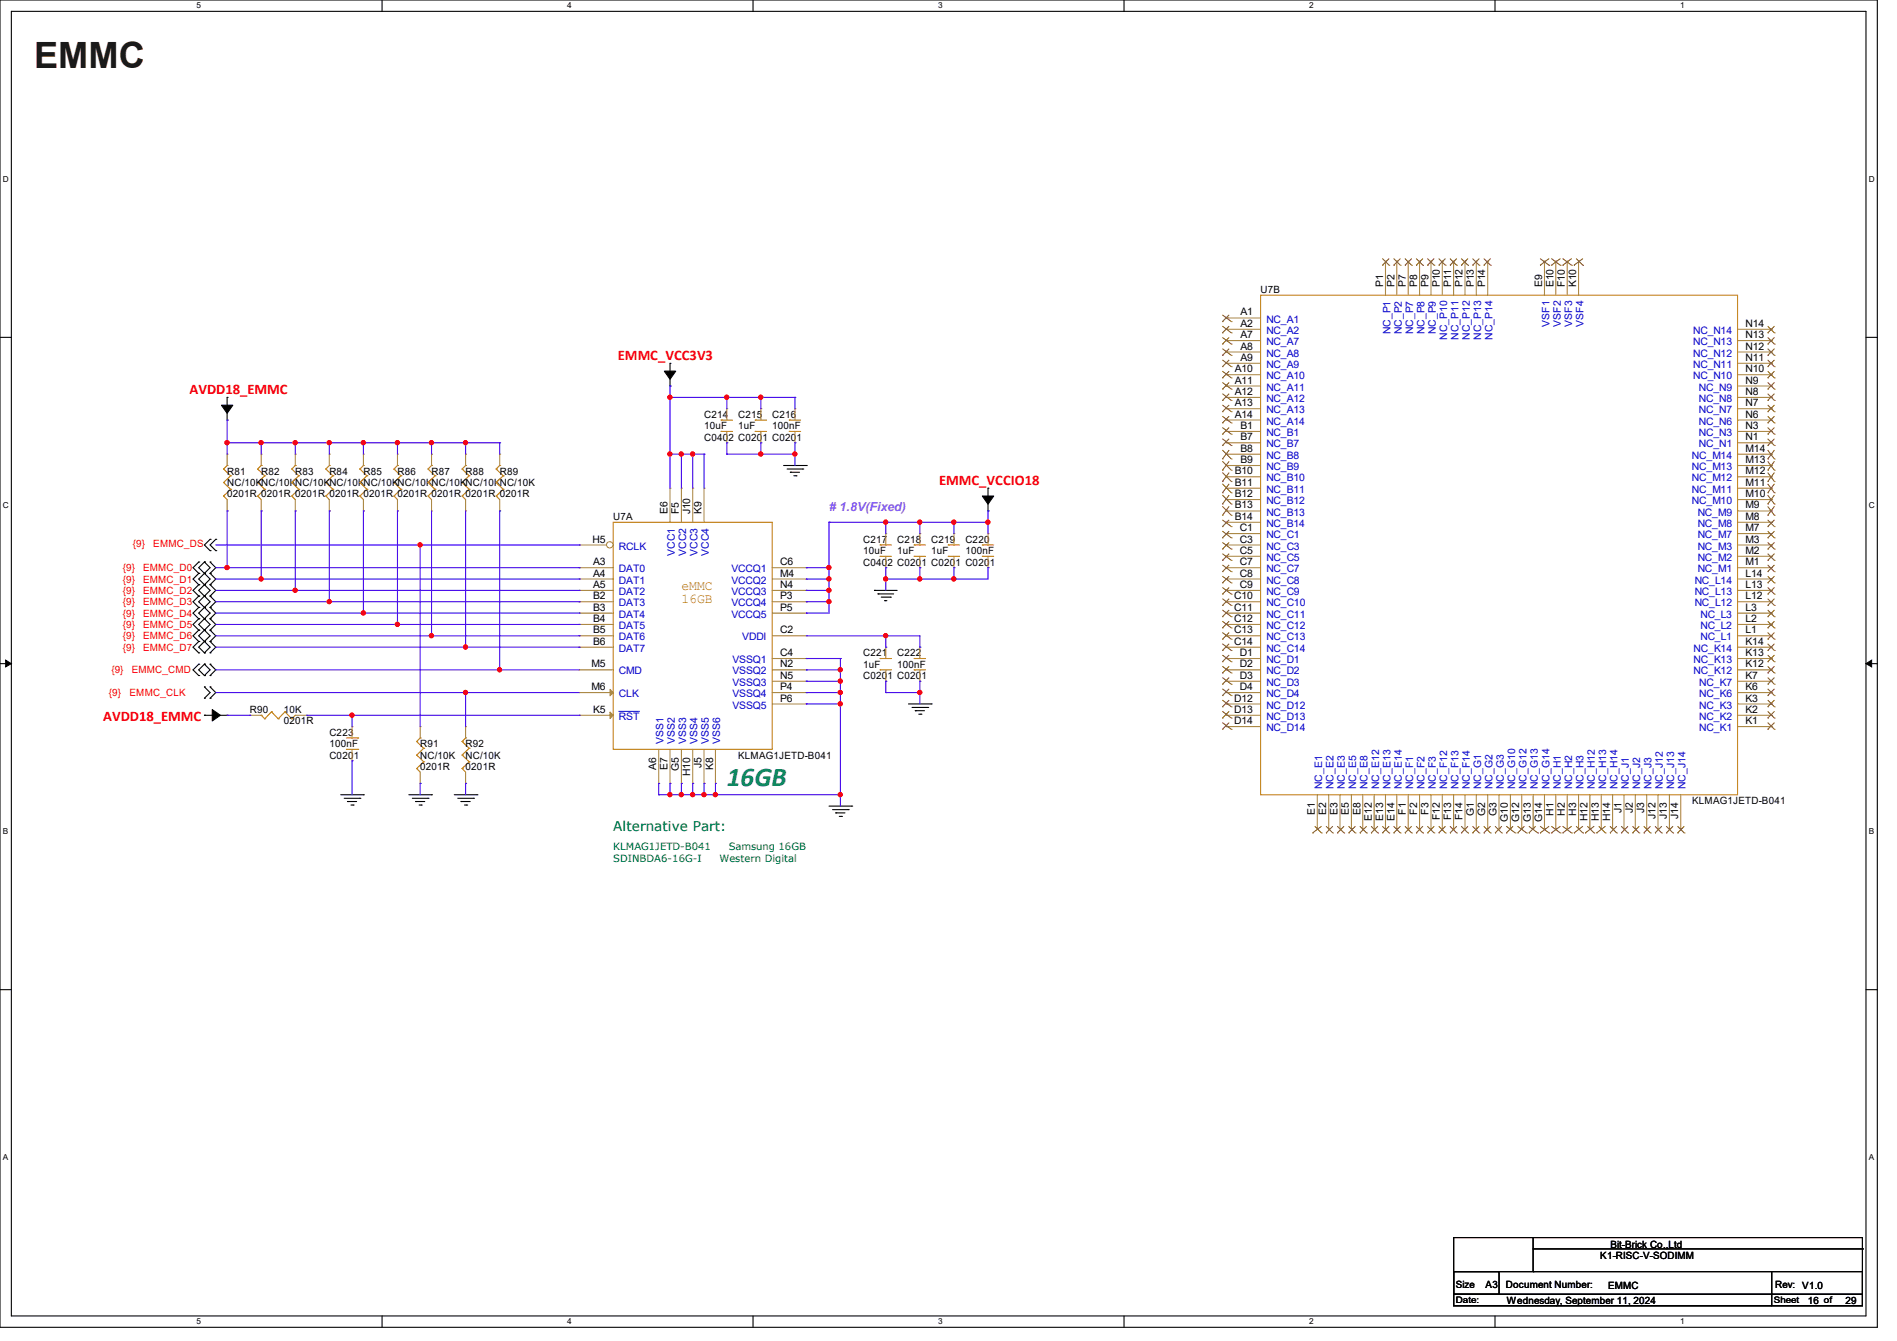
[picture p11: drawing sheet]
<svg xmlns="http://www.w3.org/2000/svg" width="297mm" height="210mm" viewBox="0 0 297 210" stroke-linecap="round" stroke-linejoin="round" font-family="sans-serif">
<defs><g id="words">
<text font-size="5.7" fill="#400000" x="5.3" y="10.6">EMMC</text>
<text font-size="4.2" fill="#008080" x="113.8" y="123.1">16GB</text>
<g font-size="2.3" fill="#f00">
<text x="96.7" y="56.4">EMMC_VCC3V3</text>
<text x="29.7" y="61.7">AVDD18_EMMC</text>
<text x="147" y="75.9">EMMC_VCCIO18</text>
<text x="16.2" y="112.9">AVDD18_EMMC</text>
</g>
<g font-size="2.1" fill="#cc8006">
<text x="106.7" y="92.3">eMMC</text>
<text x="106.7" y="94.4">16GB</text>
</g>
<text font-size="2.1" fill="#008000" x="96" y="130.1">Alternative Part:</text>
<text font-size="1.9" fill="#f0f" x="129.8" y="80"># 1.8V(Fixed)</text>
<g font-size="1.6">
<text x="197.4" y="45.9">U7B</text>
<text x="216.5" y="45" transform="rotate(-90 216.5 45)">P1</text>
<text x="218.3" y="45" transform="rotate(-90 218.3 45)">P2</text>
<text x="220.1" y="45" transform="rotate(-90 220.1 45)">P7</text>
<text x="221.9" y="45" transform="rotate(-90 221.9 45)">P8</text>
<text x="223.6" y="45" transform="rotate(-90 223.6 45)">P9</text>
<text x="225.4" y="45" transform="rotate(-90 225.4 45)">P10</text>
<text x="227.2" y="45" transform="rotate(-90 227.2 45)">P11</text>
<text x="229" y="45" transform="rotate(-90 229 45)">P12</text>
<text x="230.8" y="45" transform="rotate(-90 230.8 45)">P13</text>
<text x="232.5" y="45" transform="rotate(-90 232.5 45)">P14</text>
<text x="241.4" y="45" transform="rotate(-90 241.4 45)">E9</text>
<text x="243.2" y="45" transform="rotate(-90 243.2 45)">E10</text>
<text x="245" y="45" transform="rotate(-90 245 45)">F10</text>
<text x="246.8" y="45" transform="rotate(-90 246.8 45)">K10</text>
<text x="194.2" y="49.4">A1</text>
<text x="194.2" y="51.2">A2</text>
<text x="194.2" y="53">A7</text>
<text x="273.3" y="51.2">N14</text>
<text x="273.3" y="53">N13</text>
<text x="193.3" y="58.3">A10</text>
<text x="194.2" y="54.7">A8</text>
<text x="194.2" y="56.5">A9</text>
<text x="273.3" y="54.7">N12</text>
<text x="273.3" y="56.5">N11</text>
<text x="273.3" y="58.3">N10</text>
<text x="110.2" y="65.4">C214</text>
<text x="115.6" y="65.4">C215</text>
<text x="120.9" y="65.4">C216</text>
<text x="193.3" y="60.1">A11</text>
<text x="193.3" y="61.8">A12</text>
<text x="193.3" y="63.6">A13</text>
<text x="193.3" y="65.4">A14</text>
<text x="273.3" y="60.1">N9</text>
<text x="273.3" y="61.8">N8</text>
<text x="273.3" y="63.6">N7</text>
<text x="273.3" y="65.4">N6</text>
<text x="110.2" y="67.2">10uF</text>
<text x="110.2" y="69">C0402 C0201 C0201</text>
<text x="115.6" y="67.2">1uF</text>
<text x="120.9" y="67.2">100nF</text>
<text x="194.2" y="67.2">B1</text>
<text x="194.2" y="69">B7</text>
<text x="194.2" y="70.7">B8</text>
<text x="273.3" y="67.2">N3</text>
<text x="273.3" y="69">N1</text>
<text x="273.3" y="70.7">M14</text>
<text x="35.6" y="74.3">R81</text>
<text x="35.6" y="76.1">NC/10KNC/10KNC/10KNC/10KNC/10KNC/10KNC/10KNC/10KNC/10K</text>
<text x="35.6" y="77.9">0201R 0201R 0201R 0201R 0201R 0201R 0201R 0201R 0201R</text>
<text x="40.9" y="74.3">R82</text>
<text x="46.2" y="74.3">R83</text>
<text x="51.6" y="74.3">R84</text>
<text x="56.9" y="74.3">R85</text>
<text x="62.2" y="74.3">R86</text>
<text x="67.6" y="74.3">R87</text>
<text x="72.9" y="74.3">R88</text>
<text x="78.2" y="74.3">R89</text>
<text x="193.3" y="74.3">B10</text>
<text x="193.3" y="76.1">B11</text>
<text x="193.3" y="77.9">B12</text>
<text x="194.2" y="72.5">B9</text>
<text x="273.3" y="72.5">M13</text>
<text x="273.3" y="74.3">M12</text>
<text x="273.3" y="76.1">M11</text>
<text x="273.3" y="77.9">M10</text>
<text x="96" y="81.4">U7A</text>
<text x="104.5" y="80.5" transform="rotate(-90 104.5 80.5)">E6</text>
<text x="106.3" y="80.5" transform="rotate(-90 106.3 80.5)">F5</text>
<text x="108.1" y="80.5" transform="rotate(-90 108.1 80.5)">J10</text>
<text x="109.9" y="80.5" transform="rotate(-90 109.9 80.5)">K9</text>
<text x="193.3" y="79.6">B13</text>
<text x="193.3" y="81.4">B14</text>
<text x="194.1" y="83.2">C1</text>
<text x="273.3" y="79.6">M9</text>
<text x="273.3" y="81.4">M8</text>
<text x="273.3" y="83.2">M7</text>
<text x="92.8" y="85">H5</text>
<text x="92.8" y="88.5">A3</text>
<text x="122.1" y="88.5">C6</text>
<text x="135.1" y="85">C217</text>
<text x="135.1" y="86.8">10uF</text>
<text x="135.1" y="88.6">C0402 C0201 C0201 C0201</text>
<text x="140.5" y="85">C218</text>
<text x="140.5" y="86.8">1uF</text>
<text x="145.8" y="85">C219</text>
<text x="145.8" y="86.8">1uF</text>
<text x="151.1" y="85">C220</text>
<text x="151.1" y="86.8">100nF</text>
<text x="194.1" y="85">C3</text>
<text x="194.1" y="88.5">C7</text>
<text x="194.1" y="86.7">C5</text>
<text x="273.3" y="88.5">M1</text>
<text x="273.3" y="86.7">M2</text>
<text x="273.3" y="85">M3</text>
<text x="92.8" y="95.6">B3</text>
<text x="92.8" y="93.9">B2</text>
<text x="92.8" y="92.1">A5</text>
<text x="92.8" y="90.3">A4</text>
<text x="122.1" y="95.6">P5</text>
<text x="122.1" y="90.3">M4</text>
<text x="122.1" y="93.9">P3</text>
<text x="122.1" y="92.1">N4</text>
<text x="193.2" y="93.9">C10</text>
<text x="193.2" y="95.6">C11</text>
<text x="194.1" y="90.3">C8</text>
<text x="194.1" y="92.1">C9</text>
<text x="273.3" y="95.6">L3</text>
<text x="273.3" y="93.9">L12</text>
<text x="273.3" y="92.1">L13</text>
<text x="273.3" y="90.3">L14</text>
<text x="92.8" y="101">B6</text>
<text x="92.8" y="99.2">B5</text>
<text x="92.8" y="97.4">B4</text>
<text x="122.1" y="99.2">C2</text>
<text x="193.2" y="97.4">C12</text>
<text x="193.2" y="99.2">C13</text>
<text x="193.2" y="101">C14</text>
<text x="273.3" y="101">K14</text>
<text x="273.3" y="99.2">L1</text>
<text x="273.3" y="97.4">L2</text>
<text x="92.6" y="104.5">M5</text>
<text x="122.1" y="104.5">N2</text>
<text x="122.1" y="106.3">N5</text>
<text x="122.1" y="102.7">C4</text>
<text x="135.1" y="102.8">C221</text>
<text x="135.1" y="104.6">1uF</text>
<text x="135.1" y="106.3">C0201 C0201</text>
<text x="140.5" y="102.8">C222</text>
<text x="140.5" y="104.6">100nF</text>
<text x="194.1" y="102.7">D1</text>
<text x="194.1" y="104.5">D2</text>
<text x="194.1" y="106.3">D3</text>
<text x="273.3" y="104.5">K12</text>
<text x="273.3" y="102.7">K13</text>
<text x="273.3" y="106.3">K7</text>
<text x="39.1" y="111.7">R90</text>
<text x="44.5" y="111.7">10K</text>
<text x="44.5" y="113.5">0201R</text>
<text x="92.6" y="108.1">M6</text>
<text x="92.8" y="111.6">K5</text>
<text x="122.1" y="108.1">P4</text>
<text x="122.1" y="109.9">P6</text>
<text x="193.2" y="109.9">D12</text>
<text x="193.2" y="111.6">D13</text>
<text x="193.2" y="113.4">D14</text>
<text x="194.1" y="108.1">D4</text>
<text x="273.3" y="113.4">K1</text>
<text x="273.3" y="111.6">K2</text>
<text x="273.3" y="109.9">K3</text>
<text x="273.3" y="108.1">K6</text>
<text x="51.6" y="115.2">C223</text>
<text x="51.6" y="117">100nF</text>
<text x="51.6" y="118.8">C0201</text>
<text x="65.8" y="117">R91</text>
<text x="65.8" y="118.8">NC/10K</text>
<text x="72.9" y="117">R92</text>
<text x="72.9" y="118.8">NC/10K</text>
<text x="115.6" y="118.8">KLMAG1JETD-B041</text>
<text x="65.8" y="120.6">0201R</text>
<text x="72.9" y="120.6">0201R</text>
<text x="102.7" y="120.6" transform="rotate(-90 102.7 120.6)">A6</text>
<text x="104.5" y="120.6" transform="rotate(-90 104.5 120.6)">E7</text>
<text x="106.3" y="120.7" transform="rotate(-90 106.3 120.7)">G5</text>
<text x="108.1" y="121.5" transform="rotate(-90 108.1 121.5)">H10</text>
<text x="109.9" y="120.3" transform="rotate(-90 109.9 120.3)">J5</text>
<text x="111.6" y="120.6" transform="rotate(-90 111.6 120.6)">K8</text>
<text x="264.9" y="125.9">KLMAG1JETD-B041</text>
<text x="205.9" y="127.7" transform="rotate(-90 205.9 127.7)">E1</text>
<text x="207.6" y="127.7" transform="rotate(-90 207.6 127.7)">E2</text>
<text x="209.4" y="127.7" transform="rotate(-90 209.4 127.7)">E3</text>
<text x="211.2" y="127.7" transform="rotate(-90 211.2 127.7)">E5</text>
<text x="213" y="127.7" transform="rotate(-90 213 127.7)">E8</text>
<text x="214.8" y="128.6" transform="rotate(-90 214.8 128.6)">E12</text>
<text x="216.5" y="128.6" transform="rotate(-90 216.5 128.6)">E13</text>
<text x="218.3" y="128.6" transform="rotate(-90 218.3 128.6)">E14</text>
<text x="220.1" y="127.6" transform="rotate(-90 220.1 127.6)">F1</text>
<text x="221.9" y="127.6" transform="rotate(-90 221.9 127.6)">F2</text>
<text x="223.6" y="127.6" transform="rotate(-90 223.6 127.6)">F3</text>
<text x="225.4" y="128.5" transform="rotate(-90 225.4 128.5)">F12</text>
<text x="227.2" y="128.5" transform="rotate(-90 227.2 128.5)">F13</text>
<text x="229" y="128.5" transform="rotate(-90 229 128.5)">F14</text>
<text x="230.8" y="127.8" transform="rotate(-90 230.8 127.8)">G1</text>
<text x="232.5" y="127.8" transform="rotate(-90 232.5 127.8)">G2</text>
<text x="234.3" y="127.8" transform="rotate(-90 234.3 127.8)">G3</text>
<text x="236.1" y="128.7" transform="rotate(-90 236.1 128.7)">G10</text>
<text x="237.9" y="128.7" transform="rotate(-90 237.9 128.7)">G12</text>
<text x="239.6" y="128.7" transform="rotate(-90 239.6 128.7)">G13</text>
<text x="241.4" y="128.7" transform="rotate(-90 241.4 128.7)">G14</text>
<text x="243.2" y="127.8" transform="rotate(-90 243.2 127.8)">H1</text>
<text x="245" y="127.8" transform="rotate(-90 245 127.8)">H2</text>
<text x="246.8" y="127.8" transform="rotate(-90 246.8 127.8)">H3</text>
<text x="248.5" y="128.6" transform="rotate(-90 248.5 128.6)">H12</text>
<text x="250.3" y="128.6" transform="rotate(-90 250.3 128.6)">H13</text>
<text x="252.1" y="128.6" transform="rotate(-90 252.1 128.6)">H14</text>
<text x="253.9" y="127.4" transform="rotate(-90 253.9 127.4)">J1</text>
<text x="255.7" y="127.4" transform="rotate(-90 255.7 127.4)">J2</text>
<text x="257.4" y="127.4" transform="rotate(-90 257.4 127.4)">J3</text>
<text x="259.2" y="128.3" transform="rotate(-90 259.2 128.3)">J12</text>
<text x="261" y="128.3" transform="rotate(-90 261 128.3)">J13</text>
<text x="262.8" y="128.3" transform="rotate(-90 262.8 128.3)">J14</text>
<text x="250.5" y="197.2">K1-RISC-V-SODIMM</text>
<text x="252.2" y="195.4">Bit-Brick Co.,Ltd</text>
<text x="227.9" y="201.6">Size</text>
<text x="232.6" y="201.6">A3</text>
<text x="235.8" y="201.6">Document Number:</text>
<text x="251.8" y="201.8">EMMC</text>
<text x="277.9" y="201.6">Rev:</text>
<text x="282.2" y="201.8">V1.0</text>
<text x="235.9" y="204.1">Wednesday, September 11, 2024</text>
<text x="283.1" y="204.1">16</text>
<text x="288.9" y="204.1">29</text>
</g>
<g font-size="1.6" fill="#00c">
<text x="198.3" y="50.5">NC_A1</text>
<text x="198.3" y="52.3">NC_A2</text>
<text x="217.7" y="52.4" transform="rotate(-90 217.7 52.4)">NC_P1</text>
<text x="219.5" y="52.4" transform="rotate(-90 219.5 52.4)">NC_P2</text>
<text x="221.2" y="52.4" transform="rotate(-90 221.2 52.4)">NC_P7</text>
<text x="223" y="52.4" transform="rotate(-90 223 52.4)">NC_P8</text>
<text x="224.8" y="52.4" transform="rotate(-90 224.8 52.4)">NC_P9</text>
<text x="226.6" y="53.2" transform="rotate(-90 226.6 53.2)">NC_P10</text>
<text x="228.3" y="53.2" transform="rotate(-90 228.3 53.2)">NC_P11</text>
<text x="230.1" y="53.2" transform="rotate(-90 230.1 53.2)">NC_P12</text>
<text x="231.9" y="53.2" transform="rotate(-90 231.9 53.2)">NC_P13</text>
<text x="233.7" y="53.2" transform="rotate(-90 233.7 53.2)">NC_P14</text>
<text x="242.6" y="51.2" transform="rotate(-90 242.6 51.2)">VSF1</text>
<text x="244.3" y="51.2" transform="rotate(-90 244.3 51.2)">VSF2</text>
<text x="246.1" y="51.2" transform="rotate(-90 246.1 51.2)">VSF3</text>
<text x="247.9" y="51.2" transform="rotate(-90 247.9 51.2)">VSF4</text>
<text x="265.1" y="52.3">NC_N14</text>
<text x="198.3" y="55.8">NC_A8</text>
<text x="198.3" y="57.6">NC_A9</text>
<text x="198.3" y="59.4">NC_A10</text>
<text x="198.3" y="54.1">NC_A7</text>
<text x="265.1" y="54.1">NC_N13</text>
<text x="265.1" y="55.8">NC_N12</text>
<text x="265.1" y="57.6">NC_N11</text>
<text x="265.1" y="59.4">NC_N10</text>
<text x="198.3" y="61.2">NC_A11</text>
<text x="198.3" y="63">NC_A12</text>
<text x="198.3" y="64.7">NC_A13</text>
<text x="266" y="61.2">NC_N9</text>
<text x="266" y="63">NC_N8</text>
<text x="266" y="64.7">NC_N7</text>
<text x="198.3" y="66.5">NC_A14</text>
<text x="198.3" y="68.3">NC_B1</text>
<text x="198.3" y="70.1">NC_B7</text>
<text x="198.3" y="71.8">NC_B8</text>
<text x="264.9" y="71.8">NC_M14</text>
<text x="266" y="66.5">NC_N6</text>
<text x="266" y="68.3">NC_N3</text>
<text x="266" y="70.1">NC_N1</text>
<text x="198.3" y="73.6">NC_B9</text>
<text x="198.3" y="75.4">NC_B10</text>
<text x="198.3" y="77.2">NC_B11</text>
<text x="264.9" y="73.6">NC_M13</text>
<text x="264.9" y="75.4">NC_M12</text>
<text x="264.9" y="77.2">NC_M11</text>
<text x="198.3" y="79">NC_B12</text>
<text x="198.3" y="80.7">NC_B13</text>
<text x="198.3" y="82.5">NC_B14</text>
<text x="264.9" y="79">NC_M10</text>
<text x="265.8" y="80.7">NC_M9</text>
<text x="265.8" y="82.5">NC_M8</text>
<text x="96.9" y="89.6">DAT0</text>
<text x="96.9" y="86.1">RCLK</text>
<text x="105.7" y="87" transform="rotate(-90 105.7 87)">VCC1</text>
<text x="107.4" y="87" transform="rotate(-90 107.4 87)">VCC2</text>
<text x="109.2" y="87" transform="rotate(-90 109.2 87)">VCC3</text>
<text x="111" y="87" transform="rotate(-90 111 87)">VCC4</text>
<text x="114.5" y="89.6">VCCQ1</text>
<text x="198.3" y="84.3">NC_C1</text>
<text x="198.3" y="86.1">NC_C3</text>
<text x="198.3" y="89.6">NC_C7</text>
<text x="198.3" y="87.8">NC_C5</text>
<text x="265.8" y="89.6">NC_M1</text>
<text x="265.8" y="87.8">NC_M2</text>
<text x="265.8" y="84.3">NC_M7</text>
<text x="265.8" y="86.1">NC_M3</text>
<text x="96.9" y="95">DAT3</text>
<text x="96.9" y="93.2">DAT2</text>
<text x="96.9" y="91.4">DAT1</text>
<text x="114.5" y="91.4">VCCQ2</text>
<text x="114.5" y="95">VCCQ4</text>
<text x="114.5" y="93.2">VCCQ3</text>
<text x="198.3" y="91.4">NC_C8</text>
<text x="198.3" y="93.2">NC_C9</text>
<text x="198.3" y="95">NC_C10</text>
<text x="265.3" y="95">NC_L12</text>
<text x="265.3" y="93.2">NC_L13</text>
<text x="265.3" y="91.4">NC_L14</text>
<text x="96.9" y="100.3">DAT6</text>
<text x="96.9" y="98.5">DAT5</text>
<text x="96.9" y="96.7">DAT4</text>
<text x="114.5" y="96.7">VCCQ5</text>
<text x="116.2" y="100.3">VDDI</text>
<text x="198.3" y="96.7">NC_C11</text>
<text x="198.3" y="98.5">NC_C12</text>
<text x="198.3" y="100.3">NC_C13</text>
<text x="266.2" y="100.3">NC_L1</text>
<text x="266.2" y="98.5">NC_L2</text>
<text x="266.2" y="96.7">NC_L3</text>
<text x="96.9" y="105.6">CMD</text>
<text x="96.9" y="102.1">DAT7</text>
<text x="114.7" y="105.6">VSSQ2</text>
<text x="114.7" y="107.4">VSSQ3</text>
<text x="114.7" y="103.8">VSSQ1</text>
<text x="198.3" y="102.1">NC_C14</text>
<text x="198.3" y="103.8">NC_D1</text>
<text x="198.3" y="105.6">NC_D2</text>
<text x="198.3" y="107.4">NC_D3</text>
<text x="265.2" y="105.6">NC_K12</text>
<text x="265.2" y="103.8">NC_K13</text>
<text x="265.2" y="102.1">NC_K14</text>
<text x="266" y="107.4">NC_K7</text>
<text x="96.9" y="109.2">CLK</text>
<text x="96.9" y="112.7">RST</text>
<text x="114.7" y="109.2">VSSQ4</text>
<text x="114.7" y="111">VSSQ5</text>
<text x="198.3" y="109.2">NC_D4</text>
<text x="198.3" y="111">NC_D12</text>
<text x="198.3" y="112.7">NC_D13</text>
<text x="266" y="112.7">NC_K2</text>
<text x="266" y="111">NC_K3</text>
<text x="266" y="109.2">NC_K6</text>
<text x="103.9" y="116.5" transform="rotate(-90 103.9 116.5)">VSS1</text>
<text x="105.7" y="116.5" transform="rotate(-90 105.7 116.5)">VSS2</text>
<text x="107.4" y="116.5" transform="rotate(-90 107.4 116.5)">VSS3</text>
<text x="109.2" y="116.5" transform="rotate(-90 109.2 116.5)">VSS4</text>
<text x="111" y="116.5" transform="rotate(-90 111 116.5)">VSS5</text>
<text x="112.8" y="116.5" transform="rotate(-90 112.8 116.5)">VSS6</text>
<text x="198.3" y="114.5">NC_D14</text>
<text x="266" y="114.5">NC_K1</text>
<text x="207" y="123.6" transform="rotate(-90 207 123.6)">NC_E1</text>
<text x="208.8" y="123.6" transform="rotate(-90 208.8 123.6)">NC_E2</text>
<text x="210.6" y="123.6" transform="rotate(-90 210.6 123.6)">NC_E3</text>
<text x="212.3" y="123.6" transform="rotate(-90 212.3 123.6)">NC_E5</text>
<text x="214.1" y="123.6" transform="rotate(-90 214.1 123.6)">NC_E8</text>
<text x="215.9" y="123.6" transform="rotate(-90 215.9 123.6)">NC_E12</text>
<text x="217.7" y="123.6" transform="rotate(-90 217.7 123.6)">NC_E13</text>
<text x="219.5" y="123.6" transform="rotate(-90 219.5 123.6)">NC_E14</text>
<text x="221.2" y="123.6" transform="rotate(-90 221.2 123.6)">NC_F1</text>
<text x="223" y="123.6" transform="rotate(-90 223 123.6)">NC_F2</text>
<text x="224.8" y="123.6" transform="rotate(-90 224.8 123.6)">NC_F3</text>
<text x="226.6" y="123.6" transform="rotate(-90 226.6 123.6)">NC_F12</text>
<text x="228.3" y="123.6" transform="rotate(-90 228.3 123.6)">NC_F13</text>
<text x="230.1" y="123.6" transform="rotate(-90 230.1 123.6)">NC_F14</text>
<text x="231.9" y="123.6" transform="rotate(-90 231.9 123.6)">NC_G1</text>
<text x="233.7" y="123.6" transform="rotate(-90 233.7 123.6)">NC_G2</text>
<text x="235.5" y="123.6" transform="rotate(-90 235.5 123.6)">NC_G3</text>
<text x="237.2" y="123.6" transform="rotate(-90 237.2 123.6)">NC_G10</text>
<text x="239" y="123.6" transform="rotate(-90 239 123.6)">NC_G12</text>
<text x="240.8" y="123.6" transform="rotate(-90 240.8 123.6)">NC_G13</text>
<text x="242.6" y="123.6" transform="rotate(-90 242.6 123.6)">NC_G14</text>
<text x="244.3" y="123.6" transform="rotate(-90 244.3 123.6)">NC_H1</text>
<text x="246.1" y="123.6" transform="rotate(-90 246.1 123.6)">NC_H2</text>
<text x="247.9" y="123.6" transform="rotate(-90 247.9 123.6)">NC_H3</text>
<text x="249.7" y="123.6" transform="rotate(-90 249.7 123.6)">NC_H12</text>
<text x="251.5" y="123.6" transform="rotate(-90 251.5 123.6)">NC_H13</text>
<text x="253.2" y="123.6" transform="rotate(-90 253.2 123.6)">NC_H14</text>
<text x="255" y="123.6" transform="rotate(-90 255 123.6)">NC_J1</text>
<text x="256.8" y="123.6" transform="rotate(-90 256.8 123.6)">NC_J2</text>
<text x="258.6" y="123.6" transform="rotate(-90 258.6 123.6)">NC_J3</text>
<text x="260.3" y="123.6" transform="rotate(-90 260.3 123.6)">NC_J12</text>
<text x="262.1" y="123.6" transform="rotate(-90 262.1 123.6)">NC_J13</text>
<text x="263.9" y="123.6" transform="rotate(-90 263.9 123.6)">NC_J14</text>
</g>
<g font-size="1.6" fill="#f00">
<text x="19.2" y="89.5">{9}</text>
<text x="20.8" y="85.7">{9}</text>
<text x="22.4" y="89.5">EMMC_D0</text>
<text x="24" y="85.7">EMMC_DS</text>
<text x="19.2" y="91.2">{9}</text>
<text x="19.2" y="93">{9}</text>
<text x="19.2" y="94.8">{9}</text>
<text x="22.4" y="91.2">EMMC_D1</text>
<text x="22.4" y="93">EMMC_D2</text>
<text x="22.4" y="94.8">EMMC_D3</text>
<text x="19.2" y="96.6">{9}</text>
<text x="19.2" y="98.3">{9}</text>
<text x="19.2" y="100.1">{9}</text>
<text x="19.2" y="101.9">{9}</text>
<text x="22.4" y="96.6">EMMC_D4</text>
<text x="22.4" y="98.3">EMMC_D5</text>
<text x="22.4" y="100.1">EMMC_D6</text>
<text x="22.4" y="101.9">EMMC_D7</text>
<text x="17.4" y="105.5">{9}</text>
<text x="20.6" y="105.5">EMMC_CMD</text>
<text x="17.1" y="109">{9}</text>
<text x="20.3" y="109">EMMC_CLK</text>
</g>
<g font-size="1.6" fill="#008000">
<text x="96" y="135">SDINBDA6-16G-I</text>
<text x="96" y="133.2">KLMAG1JETD-B041</text>
<text x="112.6" y="135">Western Digital</text>
<text x="114.1" y="133.2">Samsung 16GB</text>
</g>
<g font-size="1.4">
<text x="227.9" y="204">Date:</text>
<text x="277.7" y="204">Sheet</text>
<text x="285.6" y="204">of</text>
</g>
<g font-size="1.3">
<text x="30.8" y="1.3">5</text>
<text x="88.8" y="1.3">4</text>
<text x="146.9" y="1.3">3</text>
<text x="205" y="1.3">2</text>
<text x="263.1" y="1.3">1</text>
<text x=".5" y="28.4">D</text>
<text x="292.6" y="28.4">D</text>
<text x=".5" y="79.5">C</text>
<text x="292.6" y="79.5">C</text>
<text x=".5" y="130.6">B</text>
<text x="292.6" y="130.6">B</text>
<text x=".5" y="181.7">A</text>
<text x="292.6" y="181.7">A</text>
<text x="30.8" y="207.4">5</text>
<text x="88.8" y="207.4">4</text>
<text x="146.9" y="207.4">3</text>
<text x="205" y="207.4">2</text>
<text x="263.1" y="207.4">1</text>
</g>
</g></defs>
<path d="M0 0h293.9v207.9h-293.9zM1.8 1.8h290.3v204.3h-290.3z" fill="none" stroke="#000" stroke-width=".17"/>
<g fill="#fff">
<path d="M30.8 .2h.7v1.4h-.7z"/>
<path d="M30.8 206.2h.7v1.4h-.7z"/>
</g>
<path d="M59.8 0v1.8M59.8 206.1v1.8" fill="none" stroke="#000" stroke-width=".17"/>
<g fill="#fff">
<path d="M88.8 .2h.7v1.4h-.7z"/>
<path d="M88.8 206.2h.7v1.4h-.7z"/>
</g>
<path d="M117.9 0v1.8M117.9 206.1v1.8" fill="none" stroke="#000" stroke-width=".17"/>
<g fill="#fff">
<path d="M146.9 .2h.7v1.4h-.7z"/>
<path d="M146.9 206.2h.7v1.4h-.7z"/>
</g>
<path d="M176 0v1.8M176 206.1v1.8" fill="none" stroke="#000" stroke-width=".17"/>
<g fill="#fff">
<path d="M205 .2h.7v1.4h-.7z"/>
<path d="M205 206.2h.7v1.4h-.7z"/>
</g>
<path d="M234.1 0v1.8M234.1 206.1v1.8" fill="none" stroke="#000" stroke-width=".17"/>
<g fill="#fff">
<path d="M263.1 .2h.6v1.4h-.6z"/>
<path d="M263.1 206.2h.6v1.4h-.6z"/>
<path d="M.5 27.3h.9v1.4h-.9z"/>
<path d="M292.6 27.3h.9v1.4h-.9z"/>
<path d="M.5 78.4h.9v1.4h-.9z"/>
<path d="M292.6 78.4h.9v1.4h-.9z"/>
</g>
<path d="M0 52.8h1.8M292.1 52.8h1.8" fill="none" stroke="#000" stroke-width=".17"/>
<g fill="#fff">
<path d="M.5 129.5h.8v1.4h-.8z"/>
<path d="M292.6 129.5h.8v1.4h-.8z"/>
</g>
<path d="M0 103.9h1.8M292.1 103.9h1.8" fill="none" stroke="#000" stroke-width=".17"/>
<path d="M.9 103.4l.9 .5-.9 .5zM292.1 103.9l.9-.5v1z" fill="#000" stroke="#000" stroke-width=".16"/>
<g fill="#fff">
<path d="M.5 180.5h.8v1.4h-.8z"/>
<path d="M292.6 180.5h.8v1.4h-.8z"/>
</g>
<g fill="none" stroke="#000" stroke-width=".17">
<path d="M104.9 56.9h.1M104.9 56.9v1.9M104.9 59.2v1.3M35.6 65.8h.1M35.6 62.2h.1M35.6 62.2v2M35.6 64.6v1.2M104.9 60.5h.1M122.7 72.9h3.5M123.2 73.4h2.5M123.7 74h.1M123.7 74h1.5"/>
<path d="M124.3 74.5h.3M124.6 74.5h.1M125.7 73.4h.1M126.2 72.9h.1M154.7 76.5h.1M154.7 76.5v1.9M154.7 78.8v1.2M31.1 88h.1M31.1 89.8h.1M31.1 91.6h.1M31.1 93.3h.1M31.1 95.1h.1"/>
<path d="M31.1 96.9h.1M31.1 98.7h.1M31.1 88l-.9 .9 .9 .9M31.1 91.6l-.9 .9 .9 .8M31.1 89.8l-.9 .9 .9 .9M31.1 93.3l-.9 .9 .9 .9M31.1 95.1l-.9 .9 .9 .9M31.1 96.9l-.9 .9 .9 .9M31.1 98.7l-.9 .9 .9 .9M32 88h.1M32 89.8h.1M32 91.6h.1"/>
<path d="M32 93.3h.1M32 95.1h.1M32 96.9h.1M32 98.7h.1M32 88l-.9 .9 1.8 1.8-1.8 1.8 1.8 1.7-1.8 1.8 1.8 1.8-1.8 1.8 1.8 1.7-.9 .9M32 88l.9 .9-1.8 1.8 1.8 1.8-1.8 1.7 .9 .9M32 95.1l.9 .9-1.8 1.8 1.8 1.8-1.8 1.7 .9 .9M32.9 84.5h.1M32.9 86.2h.1M32.9 88h.1M32.9 89.8h.1M32.9 91.6h.1"/>
<path d="M32.9 93.3h.1M32.9 95.1h.1M32.9 96.9h.1M32.9 98.7h.1M32.9 84.5l-.9 .8 .9 .9M32.9 91.6l.9 .9-.9 .8M32.9 88l.9 .9-.9 .9M32.9 93.3l.9 .9-.9 .9M32.9 89.8l.9 .9-.9 .9M32.9 95.1l.9 .9-.9 .9M32.9 96.9l.9 .9-.9 .9M32.9 98.7l.9 .9-.9 .9"/>
<path d="M33.8 84.5h.1M33.8 86.2h.1M33.8 84.5l-.9 .8 .9 .9M136.9 92.5h.1M136.9 92.5h3.6M137.5 93h.1M137.5 93h2.4M138 93.5h1.4M138.5 94.1h.1M138.5 94.1h.4M139.4 93.5h.1M154.7 80h.1"/>
<path d="M31.1 100.5h.1M31.1 102.2h.1M31.1 104h.1M31.1 105.8h.1M31.1 100.5l-.9 .8 .9 .9M31.1 104l-.9 .9 .9 .9M32 112h.1M32 100.5h.1M32 102.2h.1M32 104h.1M32 105.8h.1M32 109.3h.1"/>
<path d="M32 107.6h.1M32 112h2M32 104l-.9 .9 .9 .9M32 104l.9 .9-.9 .9M32 107.6l.9 .9-.9 .8M32.9 100.5h.1M32.9 102.2h.1M32.9 104h.1M32.9 105.8h.1M32.9 107.6h.1M32.9 109.3h.1M32.9 100.5l.9 .8-.9 .9"/>
<path d="M32.9 104l.9 .9-.9 .9M32.9 107.6l.9 .9-.9 .8M34.3 112h1.3M35.6 112h.1M142.2 110.2h3.6M142.8 110.8h2.4M143.3 111.3h.1M143.3 111.3h1.4M143.8 111.8h.4M144.2 111.8h.1M145.2 110.8h.1M145.8 110.2h.1"/>
<path d="M53.3 124.5h3.6M53.9 125h2.4M54.4 125.5h.1M54.4 125.5h1.4M54.9 126.1h.4M55.3 126.1h.1M56.3 125h.1M56.9 124.5h.1M64 124.5h3.6M64.6 125h2.4M65.1 125.5h.1M65.1 125.5h1.4"/>
<path d="M65.6 126.1h.4M66 126.1h.1M67 125h.1M67.6 124.5h.1M71.1 124.5h3.6M71.7 125h2.4M72.2 125.5h.1M72.2 125.5h1.4M72.7 126.1h.4M73.1 126.1h.1M74.1 125h.1M74.7 124.5h.1"/>
<path d="M129.8 126.2h3.5M130.3 126.8h2.5M130.9 127.3h.1M130.9 127.3h1.4M131.4 127.8h.3M131.7 127.8h.1M132.8 126.8h.1M133.3 126.2h.1M0 155h1.8M292.1 155h1.8M227.6 199.1h7.1v3.6h-7.1zM227.6 199.1h49.8v3.6h-49.8z"/>
<path d="M227.6 193.8h64v10.7h-64zM240 199.1h.1M240 195.6h51.6M240 193.8v5.3M277.4 199.1h14.2v3.6h-14.2zM291.6 195.6h.1M227.6 202.7h49.8v1.8h-49.8zM277.4 202.7h14.2v1.8h-14.2z"/>
</g>
<g fill="#000" stroke="#000" stroke-width=".17">
<path d="M104 58.1h1.8l-.9 1.3z" fill-rule="evenodd"/>
<path d="M34.7 63.5h1.7l-.8 1.2z" fill-rule="evenodd"/>
<path d="M153.8 77.7h1.8l-.9 1.3z" fill-rule="evenodd"/>
<path d="M33.2 111.1l1.3 .9-1.3 .9z" fill-rule="evenodd"/>
</g>
<g fill="none" stroke="#cc8006" stroke-width=".17">
<path d="M197.4 46.2h74.6v78.3h-74.6zM35 77.7h.1M35 75.6h.1M35 73.4h.1M35 77.7l.6 .5M35 75.6l1.1 1M35 73.4l1.1 1.1M35.6 72.9h.1M35.6 72.9l-.6 .5M36.1 76.6h.1M36.1 74.5h.1M36.1 76.6l-1.1 1.1"/>
<path d="M36.1 74.5l-1.1 1.1M40.3 77.7h.1M40.3 75.6h.1M40.3 73.4h.1M40.3 77.7l.6 .5M40.3 75.6l1.1 1M40.3 73.4l1.1 1.1M40.9 72.9h.1M40.9 72.9l-.6 .5M41.4 76.6h.1M41.4 74.5h.1M41.4 76.6l-1.1 1.1"/>
<path d="M41.4 74.5l-1.1 1.1M45.7 77.7h.1M45.7 75.6h.1M45.7 73.4h.1M45.7 77.7l.5 .5M45.7 75.6l1.1 1M45.7 73.4l1.1 1.1M46.2 72.9h.1M46.2 72.9l-.5 .5M46.8 76.6h.1M46.8 74.5h.1M46.8 76.6l-1.1 1.1"/>
<path d="M46.8 74.5l-1.1 1.1M51 77.7h.1M51 75.6h.1M51 73.4h.1M51 77.7l.6 .5M51 75.6l1.1 1M51 73.4l1.1 1.1M51.6 72.9h.1M51.6 72.9l-.6 .5M52.1 76.6h.1M52.1 74.5h.1M52.1 76.6l-1.1 1.1"/>
<path d="M52.1 74.5l-1.1 1.1M56.3 77.7h.1M56.3 75.6h.1M56.3 73.4h.1M56.3 77.7l.6 .5M56.3 75.6l1.1 1M56.3 73.4l1.1 1.1M56.9 72.9h.1M56.9 72.9l-.6 .5M57.4 76.6h.1M57.4 74.5h.1M57.4 76.6l-1.1 1.1"/>
<path d="M57.4 74.5l-1.1 1.1M61.7 77.7h.1M61.7 75.6h.1M61.7 73.4h.1M61.7 77.7l.5 .5M61.7 75.6l1.1 1M61.7 73.4l1.1 1.1M62.2 72.9h.1M62.2 72.9l-.5 .5M62.8 76.6h.1M62.8 74.5h.1M62.8 76.6l-1.1 1.1"/>
<path d="M62.8 74.5l-1.1 1.1M72.3 77.7h.1M72.3 75.6h.1M72.3 73.4h.1M72.3 77.7l.6 .5M72.3 75.6l1.1 1M72.3 73.4l1.1 1.1M72.9 72.9h.1M72.9 72.9l-.6 .5M73.4 76.6h.1M73.4 74.5h.1M73.4 76.6l-1.1 1.1"/>
<path d="M73.4 74.5l-1.1 1.1M77.7 77.7h.1M77.7 75.6h.1M77.7 73.4h.1M77.7 77.7l.5 .5M77.7 75.6l1.1 1M77.7 73.4l1.1 1.1M78.2 72.9h.1M78.2 72.9l-.5 .5M78.8 76.6h.1M78.8 74.5h.1M78.8 76.6l-1.1 1.1"/>
<path d="M78.8 74.5l-1.1 1.1M112.9 67.6h.1M112.9 65.8h.1M112.9 67.6h1.8M112.9 65.8h1.8M118.2 67.6h.1M118.2 65.8h.1M118.2 67.6h1.8M118.2 65.8h1.8M123.6 67.6h.1M123.6 65.8h.1M123.6 67.6h1.7"/>
<path d="M123.6 65.8h1.7M96 81.8h24.9v35.5h-24.9zM137.8 87.1h.1M137.8 85.3h.1M137.8 87.1h1.8M137.8 85.3h1.8M143.1 87.1h.1M143.1 85.3h.1M143.1 87.1h1.8M143.1 85.3h1.8M148.5 87.1h.1M148.5 85.3h.1"/>
<path d="M148.5 87.1h1.7M148.5 85.3h1.7M153.8 87.1h.1M153.8 85.3h.1M153.8 87.1h1.8M153.8 85.3h1.8M40.9 112h.1M40.9 112l.5 .6M41.4 112.6h.1M42.5 111.5h.1M42.5 111.5l1.1 1.1M42.5 111.5l-1.1 1.1"/>
<path d="M43.6 112.6h.1M44.6 111.5h.1M44.6 111.5l1.1 1.1M44.6 111.5l-1 1.1M45.7 112.6h.1M46.2 112l-.5 .6M54.2 115.6h1.8M54.2 117.3h1.8M56 115.6h.1M56 117.3h.1M65.2 118.2h.1M65.2 116.1h.1"/>
<path d="M65.2 118.2l1.1 1.1M65.2 116.1l1.1 1.1M65.8 115.6h.1M65.8 115.6l-.6 .5M66.3 119.3h.1M66.3 117.2h.1M66.3 119.3l-1.1 1.1M66.3 117.2l-1.1 1M137.8 104.9h.1M137.8 103.1h.1M137.8 104.9h1.8M137.8 103.1h1.8"/>
<path d="M143.1 104.9h.1M143.1 103.1h.1M143.1 104.9h1.8M143.1 103.1h1.8M65.2 120.4h.1M65.2 120.4l.6 .5"/>
</g>
<g fill="none" stroke="#a84" stroke-width=".17">
<path d="M192 49.8h.1M192 51.6h.1M192 55.1h.1M192 56.9h.1M192 58.7h.1M192 53.3h.1M192 49.8h5.4M192 51.6h5.4M192 55.1h5.4M192 56.9h5.4M192 58.7h5.4M192 53.3h5.4"/>
<path d="M216.9 40.9h.1M216.9 40.9v5.3M218.7 40.9h.1M218.7 40.9v5.3M220.5 40.9h.1M220.5 40.9v5.3M222.2 40.9h.1M222.2 40.9v5.3M224 40.9h.1M224 40.9v5.3M225.8 40.9h.1M225.8 40.9v5.3"/>
<path d="M227.6 40.9h.1M227.6 40.9v5.3M229.4 40.9h.1M229.4 40.9v5.3M231.1 40.9h.1M231.1 40.9v5.3M232.9 40.9h.1M232.9 40.9v5.3M241.8 40.9h.1M241.8 40.9v5.3M243.6 40.9h.1M243.6 40.9v5.3"/>
<path d="M245.4 40.9h.1M245.4 40.9v5.3M247.1 40.9h.1M247.1 40.9v5.3M272 51.6h5.4M272 55.1h5.4M272 56.9h5.4M272 58.7h5.4M272 53.3h5.4M277.4 51.6h.1M277.4 53.3h.1M277.4 55.1h.1"/>
<path d="M277.4 56.9h.1M277.4 58.7h.1M35.6 71.1h.1M35.6 71.1v1.8M35.6 78.2v1.8M40.9 71.1h.1M40.9 71.1v1.8M40.9 78.2v1.8M46.2 71.1h.1M46.2 71.1v1.8M46.2 78.2v1.8M51.6 71.1h.1"/>
<path d="M51.6 71.1v1.8M51.6 78.2v1.8M56.9 71.1h.1M56.9 71.1v1.8M56.9 78.2v1.8M62.2 71.1h.1M62.2 71.1v1.8M62.2 78.2v1.8M72.9 71.1h.1M72.9 71.1v1.8M72.9 78.2v1.8M78.2 71.1h.1"/>
<path d="M78.2 71.1v1.8M78.2 78.2v1.8M104.9 76.5h.1M104.9 76.5v5.3M106.7 76.5h.1M106.7 76.5v5.3M108.5 76.5h.1M108.5 76.5v5.3M110.2 76.5h.1M110.2 76.5v5.3M113.8 69.3h.1M113.8 64h.1"/>
<path d="M113.8 64v1.8M113.8 67.6v1.7M119.1 69.3h.1M119.1 64h.1M119.1 64v1.8M119.1 67.6v1.7M124.5 69.3h.1M124.5 64h.1M124.5 64v1.8M124.5 67.6v1.7M192 60.5h.1M192 62.2h.1"/>
<path d="M192 64h.1M192 65.8h.1M192 67.6h.1M192 69.3h.1M192 71.1h.1M192 72.9h.1M192 74.7h.1M192 76.5h.1M192 78.2h.1M192 60.5h5.4M192 62.2h5.4M192 64h5.4"/>
<path d="M192 65.8h5.4M192 67.6h5.4M192 69.3h5.4M192 71.1h5.4M192 72.9h5.4M192 74.7h5.4M192 76.5h5.4M192 78.2h5.4M272 60.5h5.4M272 62.2h5.4M272 64h5.4M272 65.8h5.4"/>
<path d="M272 67.6h5.4M272 69.3h5.4M272 71.1h5.4M272 72.9h5.4M272 74.7h5.4M272 76.5h5.4M272 78.2h5.4M277.4 60.5h.1M277.4 62.2h.1M277.4 64h.1M277.4 65.8h.1M277.4 67.6h.1"/>
<path d="M277.4 69.3h.1M277.4 71.1h.1M277.4 72.9h.1M277.4 74.7h.1M277.4 76.5h.1M277.4 78.2h.1M35.6 80h.1M40.9 80h.1M46.2 80h.1M51.6 80h.1M56.9 80h.1M62.2 80h.1"/>
<path d="M72.9 80h.1M78.2 80h.1M90.7 99.6h.1M90.7 97.8h.1M90.7 96h.1M90.7 94.2h.1M90.7 92.5h.1M90.7 90.7h.1M90.7 88.9h.1M90.7 88.9h5.3M90.7 90.7h5.3M90.7 92.5h5.3"/>
<path d="M90.7 94.2h5.3M90.7 96h5.3M90.7 97.8h5.3M90.7 99.6h5.3M120.9 88.9h5.3M120.9 90.7h5.3M120.9 92.5h5.3M120.9 94.2h5.3M120.9 96h5.3M120.9 99.6h5.3M126.2 99.6h.1M126.2 88.9h.1"/>
<path d="M126.2 96h.1M126.2 90.7h.1M126.2 94.2h.1M126.2 92.5h.1M138.7 88.9h.1M138.7 83.6h.1M138.7 83.6v1.7M138.7 87.1v1.8M144 88.9h.1M144 83.6h.1M144 83.6v1.7M144 87.1v1.8"/>
<path d="M149.4 88.9h.1M149.4 83.6h.1M149.4 83.6v1.7M149.4 87.1v1.8M154.7 88.9h.1M154.7 83.6h.1M154.7 83.6v1.7M154.7 87.1v1.8M192 80h.1M192 81.8h.1M192 83.6h.1M192 85.3h.1"/>
<path d="M192 88.9h.1M192 90.7h.1M192 92.5h.1M192 94.2h.1M192 96h.1M192 97.8h.1M192 99.6h.1M192 87.1h.1M192 80h5.4M192 81.8h5.4M192 83.6h5.4M192 85.3h5.4"/>
<path d="M192 88.9h5.4M192 90.7h5.4M192 92.5h5.4M192 94.2h5.4M192 96h5.4M192 97.8h5.4M192 99.6h5.4M192 87.1h5.4M272 80h5.4M272 81.8h5.4M272 83.6h5.4M272 85.3h5.4"/>
<path d="M272 88.9h5.4M272 90.7h5.4M272 92.5h5.4M272 94.2h5.4M272 96h5.4M272 97.8h5.4M272 99.6h5.4M272 87.1h5.4M277.4 99.6h.1M277.4 97.8h.1M277.4 96h.1M277.4 94.2h.1"/>
<path d="M277.4 92.5h.1M277.4 90.7h.1M277.4 88.9h.1M277.4 87.1h.1M277.4 80h.1M277.4 81.8h.1M277.4 83.6h.1M277.4 85.3h.1M39.1 112h.1M39.1 112h1.8M46.2 112h1.8M48 112h.1"/>
<path d="M55.1 113.8h.1M55.1 119.1h.1M55.1 113.8v1.8M55.1 117.3v1.8M65.8 113.8h.1M65.8 113.8v1.8M90.7 108.5h.1M90.7 104.9h.1M90.7 112h.1M90.7 101.3h.1M90.7 101.3h5.3M90.7 104.9h5.3"/>
<path d="M90.7 108.5h5.3M90.7 112h5.3M103.1 117.3v5.4M104.9 117.3v5.4M106.7 117.3v5.4M108.5 117.3v5.4M110.2 117.3v5.4M112 117.3v5.4M120.9 103.1h5.3M120.9 104.9h5.3M120.9 106.7h5.3M120.9 108.5h5.3"/>
<path d="M120.9 110.2h5.3M126.2 104.9h.1M126.2 106.7h.1M126.2 108.5h.1M126.2 110.2h.1M126.2 103.1h.1M138.7 106.7h.1M138.7 101.3h.1M138.7 101.3v1.8M138.7 104.9v1.8M144 106.7h.1M144 101.3h.1"/>
<path d="M144 101.3v1.8M144 104.9v1.8M192 101.3h.1M192 103.1h.1M192 104.9h.1M192 106.7h.1M192 108.5h.1M192 110.2h.1M192 112h.1M192 113.8h.1M192 101.3h5.4M192 103.1h5.4"/>
<path d="M192 104.9h5.4M192 106.7h5.4M192 108.5h5.4M192 110.2h5.4M192 112h5.4M192 113.8h5.4M272 101.3h5.4M272 103.1h5.4M272 104.9h5.4M272 106.7h5.4M272 108.5h5.4M272 110.2h5.4"/>
<path d="M272 112h5.4M272 113.8h5.4M277.4 113.8h.1M277.4 112h.1M277.4 110.2h.1M277.4 104.9h.1M277.4 103.1h.1M277.4 101.3h.1M277.4 108.5h.1M277.4 106.7h.1M65.8 122.7h.1M65.8 120.9v1.8"/>
<path d="M103.1 122.7h.1M104.9 122.7h.1M106.7 122.7h.1M108.5 122.7h.1M110.2 122.7h.1M112 122.7h.1M206.2 129.8h.1M206.2 124.5v5.3M208 129.8h.1M208 124.5v5.3M209.8 129.8h.1M209.8 124.5v5.3"/>
<path d="M211.6 129.8h.1M211.6 124.5v5.3M213.4 129.8h.1M213.4 124.5v5.3M215.1 129.8h.1M215.1 124.5v5.3M216.9 129.8h.1M216.9 124.5v5.3M218.7 129.8h.1M218.7 124.5v5.3M220.5 129.8h.1M220.5 124.5v5.3"/>
<path d="M222.2 129.8h.1M222.2 124.5v5.3M224 129.8h.1M224 124.5v5.3M225.8 129.8h.1M225.8 124.5v5.3M227.6 129.8h.1M227.6 124.5v5.3M229.4 129.8h.1M229.4 124.5v5.3M231.1 129.8h.1M231.1 124.5v5.3"/>
<path d="M232.9 129.8h.1M232.9 124.5v5.3M234.7 129.8h.1M234.7 124.5v5.3M236.5 129.8h.1M236.5 124.5v5.3M238.3 129.8h.1M238.3 124.5v5.3M240 129.8h.1M240 124.5v5.3M241.8 129.8h.1M241.8 124.5v5.3"/>
<path d="M243.6 129.8h.1M243.6 124.5v5.3M245.4 129.8h.1M245.4 124.5v5.3M247.1 129.8h.1M247.1 124.5v5.3M248.9 129.8h.1M248.9 124.5v5.3M250.7 129.8h.1M250.7 124.5v5.3M252.5 129.8h.1M252.5 124.5v5.3"/>
<path d="M254.3 129.8h.1M254.3 124.5v5.3M256 129.8h.1M256 124.5v5.3M257.8 129.8h.1M257.8 124.5v5.3M259.6 129.8h.1M259.6 124.5v5.3M261.4 129.8h.1M261.4 124.5v5.3M263.1 129.8h.1M263.1 124.5v5.3"/>
</g>
<g fill="none" stroke="#804000" stroke-width=".16">
<path d="M191.4 50.4h.1M191.4 52.1h.1M191.4 55.7h.1M191.4 57.4h.1M191.4 59.2h.1M191.4 53.9h.1M191.4 49.3l1.4 1.1M191.4 51.1l1.4 1M191.4 54.6l1.4 1.1M191.4 56.4l1.4 1M191.4 58.1l1.4 1.1M191.4 59.9l1.4 1.1"/>
<path d="M191.4 52.8l1.4 1.1M192.4 49.3l-1 1.1M192.4 51.1l-1 1M192.4 54.6l-1 1.1M192.4 56.4l-1 1M192.4 58.1l-1 1.1M192.4 59.9l-1 1.1M192.4 52.8l-1 1.1M192.8 50.4h.1M192.8 52.1h.1M192.8 55.7h.1M192.8 57.4h.1"/>
<path d="M192.8 59.2h.1M192.8 53.9h.1M216.4 41.5h.1M216.4 40.5l1.1 1M217.5 41.5h.1M217.5 40.5l-1.1 1M218.2 41.5h.1M218.2 40.5l1.1 1M219.3 41.5h.1M219.3 40.5l-1.1 1M220 41.5h.1M220 40.5l1 1"/>
<path d="M221 41.5h.1M221 40.5l-1 1M221.7 41.5h.1M221.7 40.5l1.1 1M222.8 41.5h.1M222.8 40.5l-1.1 1M223.5 41.5h.1M223.5 40.5l1 1M224.5 41.5h.1M224.5 40.5l-1 1M225.2 41.5h.1M225.2 40.5l1.1 1"/>
<path d="M226.3 41.5h.1M226.3 40.5l-1.1 1M227 41.5h.1M227 40.5l1.1 1M228.1 41.5h.1M228.1 40.5l-1.1 1M228.8 41.5h.1M228.8 40.5l1 1M229.8 41.5h.1M229.8 40.5l-1 1M230.5 41.5h.1M230.5 40.5l1.1 1"/>
<path d="M231.6 41.5h.1M231.6 40.5l-1.1 1M232.3 41.5h.1M232.3 40.5l1.1 1M233.4 41.5h.1M233.4 40.5l-1.1 1M241.1 41.5h.1M241.1 40.5l1.4 1M242.5 41.5h.1M242.5 40.5l-1.4 1M242.9 41.5h.1M242.9 40.5l1.4 1"/>
<path d="M244.3 41.5h.1M244.3 40.5l-1.4 1M244.7 41.5h.1M244.7 40.5l1.4 1M246.1 41.5h.1M246.1 40.5l-1.4 1M246.4 41.5h.1M246.8 40.5l1 1M247.8 41.5h.1M247.8 40.5l-1.4 1M276.8 52.1h.1M276.8 53.9h.1"/>
<path d="M276.8 55.7h.1M276.8 57.4h.1M276.8 59.2h.1M276.8 51.1l1 1M276.8 52.8l1 1.1M276.8 54.6l1 1.1M276.8 56.4l1 1M276.8 58.1l1 1.1M276.8 59.9l1 1.1M277.8 52.1h.1M277.8 53.9h.1M277.8 55.7h.1"/>
<path d="M277.8 57.4h.1M277.8 59.2h.1M277.8 51.1l-1 1M277.8 52.8l-1 1.1M277.8 54.6l-1 1.1M277.8 56.4l-1 1M277.8 58.1l-1 1.1M277.8 59.9l-1 1.1M191.4 61h.1M191.4 62.7h.1M191.4 64.5h.1M191.4 66.2h.1"/>
<path d="M191.4 68h.1M191.4 69.8h.1M191.4 71.9h.1M191.4 73.7h.1M191.4 75.4h.1M191.4 77.2h.1M191.4 78.9h.1M191.4 61.7l1.4 1M191.4 63.4l1.4 1.1M191.4 65.2l1.4 1M191.4 66.9l1.4 1.1M191.4 68.7l1.4 1.1"/>
<path d="M191.4 70.5l1.4 1.4M191.4 72.2l1.4 1.5M191.4 74l1.4 1.4M191.4 75.8l1.4 1.4M191.4 77.5l1.4 1.4M191.4 79.3l1.4 1.4M192.4 61.7l-1 1M192.4 63.4l-1 1.1M192.4 65.2l-1 1M192.4 66.9l-1 1.1M192.4 68.7l-1 1.1M192.4 70.5l-1 1.4"/>
<path d="M192.4 72.2l-1 1.5M192.4 74l-1 1.4M192.4 75.8l-1 1.4M192.4 77.5l-1 1.4M192.4 79.3l-1 1.4M192.8 61h.1M192.8 62.7h.1M192.8 64.5h.1M192.8 66.2h.1M192.8 68h.1M192.8 69.8h.1M192.8 71.9h.1"/>
<path d="M192.8 73.7h.1M192.8 75.4h.1M192.8 77.2h.1M192.8 78.9h.1M276.8 61h.1M276.8 62.7h.1M276.8 64.5h.1M276.8 66.2h.1M276.8 68h.1M276.8 69.8h.1M276.8 71.9h.1M276.8 73.7h.1"/>
<path d="M276.8 75.4h.1M276.8 77.2h.1M276.8 78.9h.1M276.8 61.7l1 1M276.8 63.4l1 1.1M276.8 65.2l1 1M276.8 66.9l1 1.1M276.8 68.7l1 1.1M276.8 70.5l1 1.4M276.8 72.2l1 1.5M276.8 74l1 1.4M276.8 75.8l1 1.4"/>
<path d="M276.8 77.5l1 1.4M276.8 79.3l1 1.4M277.8 61h.1M277.8 62.7h.1M277.8 64.5h.1M277.8 66.2h.1M277.8 68h.1M277.8 69.8h.1M277.8 71.9h.1M277.8 73.7h.1M277.8 75.4h.1M277.8 77.2h.1"/>
<path d="M277.8 78.9h.1M277.8 61.7l-1 1M277.8 63.4l-1 1.1M277.8 65.2l-1 1M277.8 66.9l-1 1.1M277.8 68.7l-1 1.1M277.8 70.5l-1 1.4M277.8 72.2l-1 1.5M277.8 74l-1 1.4M277.8 75.8l-1 1.4M277.8 77.5l-1 1.4M277.8 79.3l-1 1.4"/>
<path d="M191.4 80.7h.1M191.4 82.5h.1M191.4 84.2h.1M191.4 86h.1M191.4 89.5h.1M191.4 91.3h.1M191.4 93.1h.1M191.4 94.8h.1M191.4 96.6h.1M191.4 98.3h.1M191.4 87.8h.1M191.4 81.4l1.4 1.1"/>
<path d="M191.4 83.2l1.4 1M191.4 84.9l1.4 1.1M191.4 88.5l1.4 1M191.4 90.2l1.4 1.1M191.4 92l1.4 1.1M191.4 93.8l1.4 1M191.4 95.5l1.4 1.1M191.4 97.3l1.4 1M191.4 99.1l1.4 1M191.4 86.7l1.4 1.1M192.4 81.4l-1 1.1M192.4 83.2l-1 1"/>
<path d="M192.4 84.9l-1 1.1M192.4 88.5l-1 1M192.4 90.2l-1 1.1M192.4 92l-1 1.1M192.4 93.8l-1 1M192.4 95.5l-1 1.1M192.4 97.3l-1 1M192.4 99.1l-1 1M192.4 86.7l-1 1.1M192.8 80.7h.1M192.8 82.5h.1M192.8 84.2h.1"/>
<path d="M192.8 86h.1M192.8 89.5h.1M192.8 91.3h.1M192.8 93.1h.1M192.8 94.8h.1M192.8 96.6h.1M192.8 98.3h.1M192.8 87.8h.1M276.8 98.3h.1M276.8 96.6h.1M276.8 94.8h.1M276.8 93.1h.1"/>
<path d="M276.8 91.3h.1M276.8 89.5h.1M276.8 87.8h.1M276.8 80.7h.1M276.8 82.5h.1M276.8 84.2h.1M276.8 86h.1M276.8 99.1l1 1M276.8 97.3l1 1M276.8 95.5l1 1.1M276.8 93.8l1 1M276.8 92l1 1.1"/>
<path d="M276.8 90.2l1 1.1M276.8 88.5l1 1M276.8 86.7l1 1.1M276.8 81.4l1 1.1M276.8 83.2l1 1M276.8 84.9l1 1.1M277.8 98.3h.1M277.8 96.6h.1M277.8 94.8h.1M277.8 93.1h.1M277.8 91.3h.1M277.8 89.5h.1"/>
<path d="M277.8 87.8h.1M277.8 80.7h.1M277.8 82.5h.1M277.8 84.2h.1M277.8 86h.1M277.8 81.4l-1 1.1M277.8 83.2l-1 1M277.8 84.9l-1 1.1M277.8 99.1l-1 1M277.8 97.3l-1 1M277.8 95.5l-1 1.1M277.8 93.8l-1 1"/>
<path d="M277.8 92l-1 1.1M277.8 90.2l-1 1.1M277.8 88.5l-1 1M277.8 86.7l-1 1.1M191.4 100.1h.1M191.4 101.9h.1M191.4 103.6h.1M191.4 105.4h.1M191.4 107.2h.1M191.4 108.9h.1M191.4 110.7h.1M191.4 112.5h.1"/>
<path d="M191.4 114.2h.1M191.4 100.8l1.4 1.1M191.4 102.6l1.4 1M191.4 104.3l1.4 1.1M191.4 106.1l1.4 1.1M191.4 107.9l1.4 1M191.4 109.6l1.4 1.1M191.4 111.4l1.4 1.1M191.4 113.2l1.4 1M192.4 100.8l-1 1.1M192.4 102.6l-1 1M192.4 104.3l-1 1.1"/>
<path d="M192.4 106.1l-1 1.1M192.4 107.9l-1 1M192.4 109.6l-1 1.1M192.4 111.4l-1 1.1M192.4 113.2l-1 1M192.8 100.1h.1M192.8 101.9h.1M192.8 103.6h.1M192.8 105.4h.1M192.8 107.2h.1M192.8 108.9h.1M192.8 110.7h.1"/>
<path d="M192.8 112.5h.1M192.8 114.2h.1M276.8 114.2h.1M276.8 112.5h.1M276.8 110.7h.1M276.8 105.4h.1M276.8 103.6h.1M276.8 101.9h.1M276.8 100.1h.1M276.8 108.9h.1M276.8 107.2h.1M276.8 113.2l1 1"/>
<path d="M276.8 111.4l1 1.1M276.8 109.6l1 1.1M276.8 104.3l1 1.1M276.8 102.6l1 1M276.8 100.8l1 1.1M276.8 107.9l1 1M276.8 106.1l1 1.1M277.8 114.2h.1M277.8 112.5h.1M277.8 110.7h.1M277.8 105.4h.1M277.8 103.6h.1"/>
<path d="M277.8 101.9h.1M277.8 100.1h.1M277.8 108.9h.1M277.8 107.2h.1M277.8 113.2l-1 1M277.8 111.4l-1 1.1M277.8 109.6l-1 1.1M277.8 104.3l-1 1.1M277.8 102.6l-1 1M277.8 100.8l-1 1.1M277.8 107.9l-1 1M277.8 106.1l-1 1.1"/>
<path d="M205.5 130.4h.1M205.8 129.4l1.1 1M206.9 130.4h.1M206.9 129.4l-1.4 1M207.6 130.4h.1M207.6 129.4l1.1 1M208.7 130.4h.1M208.7 129.4l-1.1 1M209.4 130.4h.1M209.4 129.4l1 1M210.4 130.4h.1M210.4 129.4l-1 1"/>
<path d="M211.1 130.4h.1M211.1 129.4l1.1 1M212.2 130.4h.1M212.2 129.4l-1.1 1M212.9 130.4h.1M212.9 129.4l1.1 1M214 130.4h.1M214 129.4l-1.1 1M214.7 130.4h.1M214.7 129.4l1 1M215.7 130.4h.1M215.7 129.4l-1 1"/>
<path d="M216.4 130.4h.1M216.4 129.4l1.1 1M217.5 130.4h.1M217.5 129.4l-1.1 1M218.2 130.4h.1M218.2 129.4l1.1 1M219.3 130.4h.1M219.3 129.4l-1.1 1M220 130.4h.1M220 129.4l1 1M221 130.4h.1M221 129.4l-1 1"/>
<path d="M221.7 130.4h.1M221.7 129.4l1.1 1M222.8 130.4h.1M222.8 129.4l-1.1 1M223.5 130.4h.1M223.5 129.4l1 1M224.5 130.4h.1M224.5 129.4l-1 1M225.2 130.4h.1M225.2 129.4l1.1 1M226.3 130.4h.1M226.3 129.4l-1.1 1"/>
<path d="M227 130.4h.1M227 129.4l1.1 1M228.1 130.4h.1M228.1 129.4l-1.1 1M228.8 130.4h.1M228.8 129.4l1 1M229.8 130.4h.1M229.8 129.4l-1 1M230.5 130.4h.1M230.5 129.4l1.1 1M231.6 130.4h.1M231.6 129.4l-1.1 1"/>
<path d="M232.3 130.4h.1M232.3 129.4l1.1 1M233.4 130.4h.1M233.4 129.4l-1.1 1M234.1 130.4h.1M234.1 129.4l1 1M235.1 130.4h.1M235.1 129.4l-1 1M235.8 130.4h.1M235.8 129.4l1.4 1M236.9 129.4l-1.1 1M237.2 130.4h.1"/>
<path d="M237.6 130.4h.1M237.6 129.4l1.4 1M238.7 129.4l-1.1 1M239 130.4h.1M239.4 130.4h.1M239.4 129.4l1.4 1M240.4 129.4l-1 1M240.8 130.4h.1M241.1 130.4h.1M241.1 129.4l1.4 1M242.5 130.4h.1M242.5 129.4l-1.4 1"/>
<path d="M242.9 130.4h.1M242.9 129.4l1.4 1M244.3 130.4h.1M244.3 129.4l-1.4 1M244.7 130.4h.1M244.7 129.4l1.4 1M246.1 130.4h.1M246.1 129.4l-1.4 1M246.4 130.4h.1M246.8 129.4l1 1M247.8 130.4h.1M247.8 129.4l-1.4 1"/>
<path d="M248.2 130.4h.1M248.5 129.4l1.1 1M249.6 130.4h.1M249.6 129.4l-1.4 1M249.9 130.4h.1M250.3 129.4l1.1 1M251.4 130.4h.1M251.4 129.4l-1.5 1M252.1 130.4h.1M252.1 129.4l1 1M253.1 130.4h.1M253.1 129.4l-1 1"/>
<path d="M253.8 130.4h.1M253.8 129.4l1.1 1M254.9 130.4h.1M254.9 129.4l-1.1 1M255.6 130.4h.1M255.6 129.4l1 1M256.6 130.4h.1M256.6 129.4l-1 1M257.4 130.4h.1M257.4 129.4l1 1M258.4 130.4h.1M258.4 129.4l-1 1"/>
<path d="M259.1 130.4h.1M259.1 129.4l1.1 1M260.2 130.4h.1M260.2 129.4l-1.1 1M260.9 130.4h.1M260.9 129.4l1 1M261.9 130.4h.1M261.9 129.4l-1 1M262.6 130.4h.1M262.6 129.4l1.1 1M263.7 130.4h.1M263.7 129.4l-1.1 1"/>
</g>
<g fill="#a84" stroke="#a84" stroke-width=".17">
<path d="M95.5 107.9l.5 .6-.5 .5z"/>
<path d="M95.5 111.5l.5 .5-.5 .5z"/>
</g>
<path d="M96.8 111.4h3.2M100 111.4h.1" fill="none" stroke="#00c" stroke-width=".16"/>
<circle cx="95.5" cy="85.3" r=".5" fill="#fff" stroke="#a84" stroke-width=".17"/>
<path d="M67.6 71.1h.1M67.6 71.1v1.8M67.6 78.2v1.8M67.6 80h.1M90.7 85.3h.1M90.7 85.3h4.3M72.9 113.8h.1M72.9 113.8v1.8M72.9 122.7h.1M72.9 120.9v1.8" fill="none" stroke="#a84" stroke-width=".17"/>
<g fill="none" stroke="#cc8006" stroke-width=".17">
<path d="M67 77.7h.1M67 75.6h.1M67 73.4h.1M67 77.7l.6 .5M67 75.6l1.1 1M67 73.4l1.1 1.1M67.6 72.9h.1M67.6 72.9l-.6 .5M68.1 76.6h.1M68.1 74.5h.1M68.1 76.6l-1.1 1.1M68.1 74.5l-1.1 1.1"/>
<path d="M72.3 118.2h.1M72.3 116.1h.1M72.3 118.2l1.1 1.1M72.3 116.1l1.1 1.1M72.9 115.6h.1M72.9 115.6l-.6 .5M73.4 119.3h.1M73.4 117.2h.1M73.4 119.3l-1.1 1.1M73.4 117.2l-1.1 1M72.3 120.4h.1M72.3 120.4l.6 .5"/>
</g>
<g fill="none" stroke="#4200ff" stroke-width=".17">
<path d="M35.6 65.8h.1M35.6 69.3h.1M35.6 65.8v5.3M35.6 69.3h42.6M40.9 69.3h.1M40.9 69.3v1.8M46.2 69.3h.1M46.2 69.3v1.8M51.6 69.3h.1M51.6 69.3v1.8M56.9 69.3h.1M56.9 69.3v1.8"/>
<path d="M62.2 69.3h.1M62.2 69.3v1.8M67.6 69.3h.1M67.6 69.3v1.8M72.9 69.3h.1M72.9 69.3v1.8M78.2 69.3h.1M78.2 69.3v1.8M104.9 60.5h.1M104.9 62.2h.1M104.9 71.1h.1M104.9 60.5v16"/>
<path d="M104.9 62.2h19.6M104.9 71.1h5.3M106.7 71.1h.1M106.7 71.1v5.4M108.5 71.1h.1M108.5 71.1v5.4M110.2 71.1h.1M110.2 71.1v5.4M113.8 62.2h.1M113.8 69.3h.1M113.8 71.1h.1M113.8 62.2v1.8"/>
<path d="M113.8 69.3v1.8M113.8 71.1h10.7M119.1 62.2h.1M119.1 69.3h.1M119.1 71.1h.1M119.1 62.2v1.8M119.1 69.3v1.8M124.5 62.2h.1M124.5 69.3h.1M124.5 71.1h.1M124.5 62.2v1.8M124.5 69.3v3.6"/>
<path d="M33.8 85.3h56.9M33.8 88.9h56.9M33.8 90.7h56.9M33.8 92.5h56.9M33.8 94.2h56.9M33.8 96h56.9M33.8 97.8h56.9M33.8 99.6h56.9M35.6 80h.1M35.6 88.9h.1M35.6 80v8.9M40.9 80h.1"/>
<path d="M40.9 90.7h.1M40.9 80v10.7M46.2 80h.1M46.2 92.5h.1M46.2 80v12.5M51.6 80h.1M51.6 94.2h.1M51.6 80v14.2M56.9 80h.1M56.9 96h.1M56.9 80v16M62.2 80h.1"/>
<path d="M62.2 97.8h.1M62.2 80v17.8M65.8 85.3h.1M65.8 85.3v28.5M67.6 99.6h.1M67.6 80v19.6M72.9 80v21.3M78.2 80h.1M78.2 80v24.9M90.7 85.3h.1M90.7 88.9h.1M90.7 90.7h.1"/>
<path d="M90.7 92.5h.1M90.7 94.2h.1M90.7 96h.1M90.7 97.8h.1M90.7 99.6h.1M126.2 88.9h.1M126.2 90.7h.1M126.2 92.5h.1M126.2 94.2h.1M126.2 96h.1M126.2 99.6h17.8v1.7M126.2 88.9h3.6"/>
<path d="M126.2 90.7h3.6M126.2 92.5h3.6M126.2 94.2h3.6M129.8 81.8h.1M129.8 88.9h.1M129.8 90.7h.1M129.8 92.5h.1M129.8 94.2h.1M129.8 81.8v14.2h-3.6M129.8 81.8h24.9M138.7 81.8h.1M138.7 88.9h.1"/>
<path d="M138.7 90.7h.1M138.7 99.6h.1M138.7 81.8v1.8M138.7 88.9v3.6M138.7 99.6v1.7M144 81.8h.1M144 88.9h.1M144 90.7h.1M144 81.8v1.8M144 88.9v1.8M149.4 81.8h.1M149.4 88.9h.1"/>
<path d="M149.4 90.7h.1M149.4 81.8v1.8M149.4 88.9v1.8M154.7 80h.1M154.7 81.8h.1M154.7 88.9h.1M154.7 80v3.6M154.7 88.9v1.8h-16M33.8 101.3h56.9M33.8 104.9h56.9M33.8 108.5h56.9M35.6 112h3.5"/>
<path d="M39.1 112h.1M48 112h42.7M55.1 112h.1M55.1 119.1h.1M55.1 112v1.8M55.1 119.1v5.4M72.9 101.3h.1M72.9 108.5h.1M72.9 108.5v5.3M78.2 104.9h.1M90.7 101.3h.1M90.7 112h.1"/>
<path d="M126.2 103.1h.1M126.2 104.9h.1M126.2 106.7h.1M126.2 108.5h.1M126.2 110.2h.1M126.2 103.1h5.4M126.2 104.9h5.4M126.2 106.7h5.4M126.2 108.5h5.4M126.2 110.2h5.4M131.6 103.1h.1M131.6 104.9h.1"/>
<path d="M131.6 106.7h.1M131.6 108.5h.1M131.6 110.2h.1M131.6 103.1v23.1M138.7 106.7h.1M138.7 108.5h.1M138.7 101.3h.1M138.7 106.7v1.8M138.7 108.5h5.3M144 106.7h.1M144 108.5h.1M144 101.3h.1"/>
<path d="M144 106.7v3.5M65.8 122.7h.1M65.8 122.7v1.8M72.9 122.7h.1M72.9 122.7v1.8M103.1 122.7h.1M103.1 124.5h.1M103.1 122.7v1.8M103.1 124.5h28.5M104.9 122.7h.1M104.9 124.5h.1M104.9 122.7v1.8"/>
<path d="M106.7 122.7h.1M106.7 124.5h.1M106.7 122.7v1.8M108.5 122.7h.1M108.5 124.5h.1M108.5 122.7v1.8M110.2 122.7h.1M110.2 124.5h.1M110.2 122.7v1.8M112 122.7h.1M112 124.5h.1M112 122.7v1.8"/>
<path d="M131.6 124.5h.1"/>
</g>
<g fill="#f00" stroke="#f00" stroke-width=".17">
<circle cx="113.8" cy="62.2" r=".32"/>
<circle cx="104.9" cy="62.2" r=".32"/>
<circle cx="104.9" cy="71.1" r=".32"/>
<circle cx="119.1" cy="62.2" r=".32"/>
<circle cx="40.9" cy="69.3" r=".32"/>
<circle cx="35.5" cy="69.3" r=".32"/>
<circle cx="46.2" cy="69.3" r=".32"/>
<circle cx="56.9" cy="69.3" r=".32"/>
<circle cx="51.5" cy="69.3" r=".32"/>
<circle cx="67.5" cy="69.3" r=".32"/>
<circle cx="62.2" cy="69.3" r=".32"/>
<circle cx="108.4" cy="71.1" r=".32"/>
<circle cx="106.7" cy="71.1" r=".32"/>
<circle cx="124.4" cy="71.1" r=".32"/>
<circle cx="119.1" cy="71.1" r=".32"/>
<circle cx="154.7" cy="81.8" r=".32"/>
<circle cx="138.7" cy="81.8" r=".32"/>
<circle cx="149.3" cy="81.8" r=".32"/>
<circle cx="144" cy="81.8" r=".32"/>
<circle cx="35.5" cy="88.9" r=".32"/>
<circle cx="129.8" cy="88.9" r=".32"/>
<circle cx="40.9" cy="90.7" r=".32"/>
<circle cx="129.8" cy="90.7" r=".32"/>
<circle cx="138.7" cy="90.7" r=".32"/>
<circle cx="149.3" cy="90.7" r=".32"/>
<circle cx="144" cy="90.7" r=".32"/>
<circle cx="46.2" cy="92.4" r=".32"/>
<circle cx="129.8" cy="94.2" r=".32"/>
<circle cx="129.8" cy="92.4" r=".32"/>
<circle cx="51.5" cy="94.2" r=".32"/>
<circle cx="56.9" cy="96" r=".32"/>
<circle cx="62.2" cy="97.8" r=".32"/>
<circle cx="67.5" cy="99.5" r=".32"/>
<circle cx="138.7" cy="99.5" r=".32"/>
<circle cx="72.9" cy="101.3" r=".32"/>
<circle cx="78.2" cy="104.9" r=".32"/>
<circle cx="131.6" cy="106.7" r=".32"/>
<circle cx="131.6" cy="104.9" r=".32"/>
<circle cx="144" cy="108.4" r=".32"/>
<circle cx="72.9" cy="108.4" r=".32"/>
<circle cx="131.6" cy="108.4" r=".32"/>
<circle cx="131.6" cy="124.4" r=".32"/>
<circle cx="131.6" cy="110.2" r=".32"/>
<circle cx="104.9" cy="124.4" r=".32"/>
<circle cx="108.4" cy="124.4" r=".32"/>
<circle cx="106.7" cy="124.4" r=".32"/>
<circle cx="112" cy="124.4" r=".32"/>
<circle cx="110.2" cy="124.4" r=".32"/>
<circle cx="65.8" cy="85.3" r=".32"/>
<circle cx="72.9" cy="69.3" r=".32"/>
<circle cx="55.1" cy="112" r=".32"/>
</g>
<use href="#words"/>
</svg>
